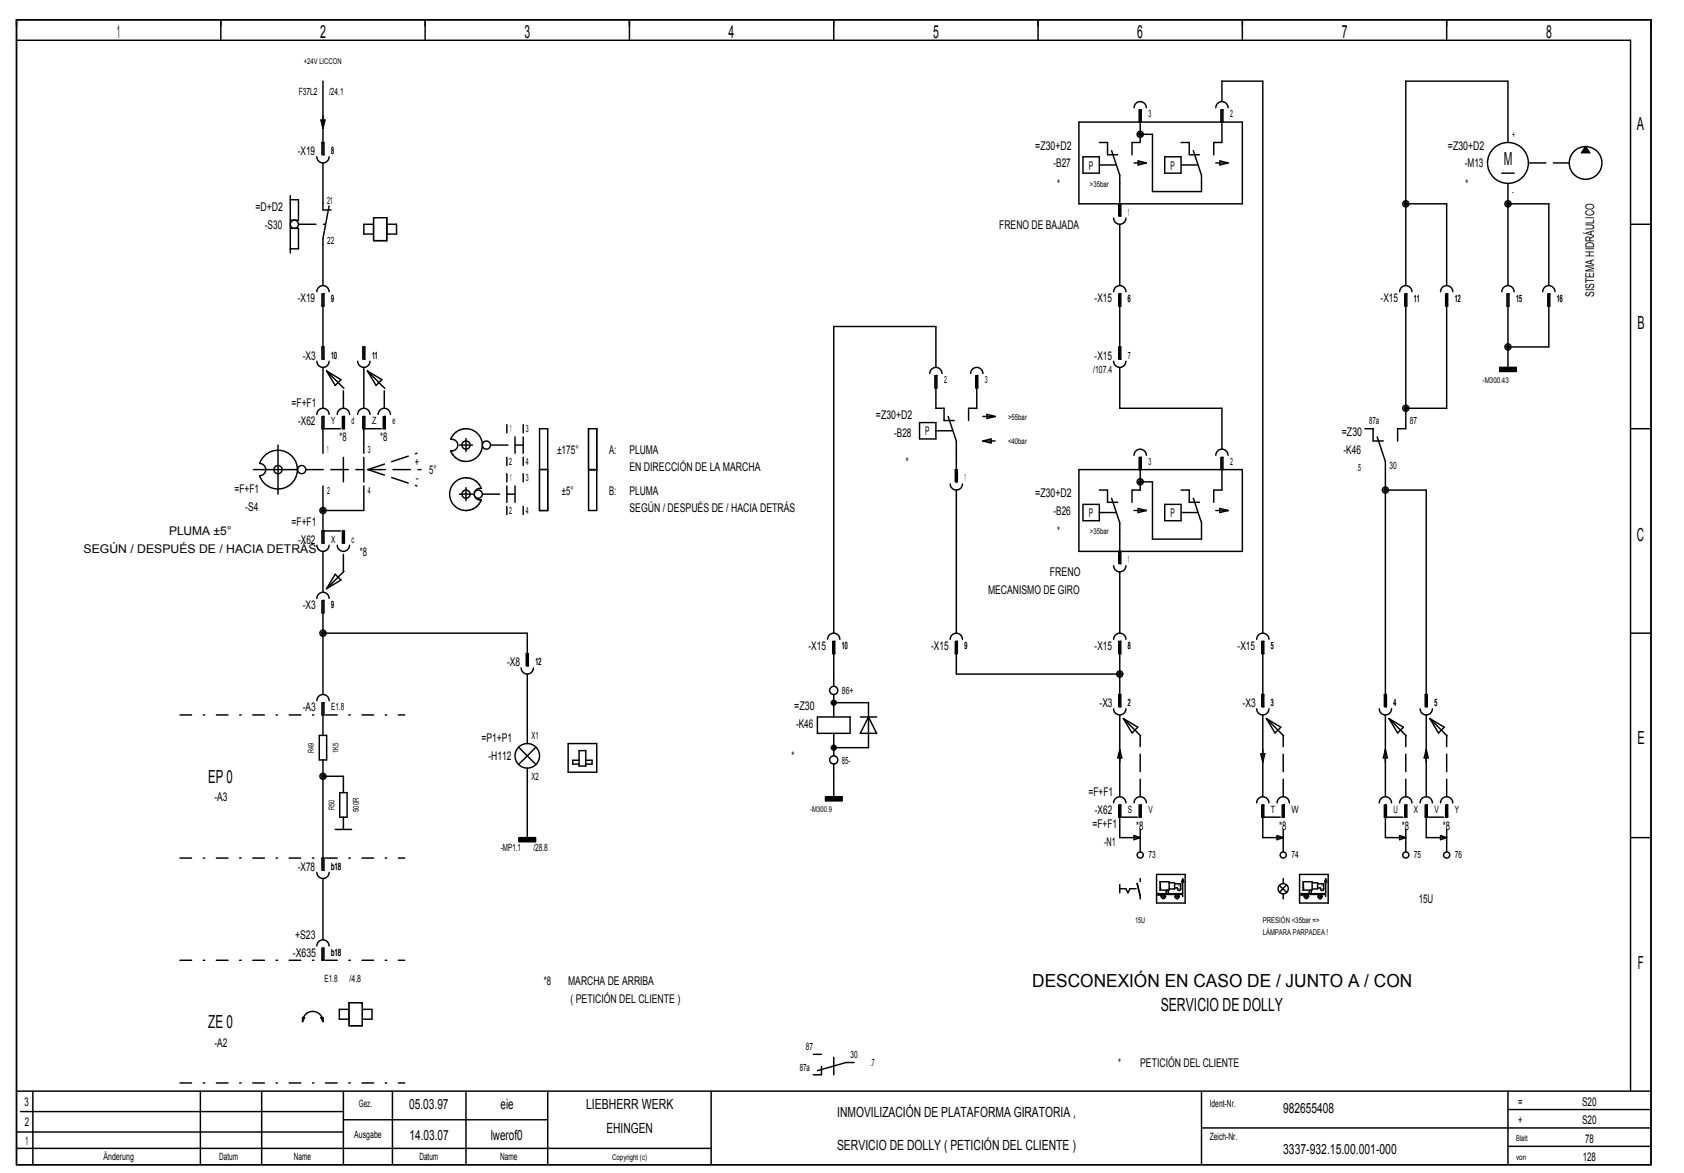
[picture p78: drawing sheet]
<svg xmlns="http://www.w3.org/2000/svg" width="408mm" height="284mm" viewBox="0 0 408 284" stroke-linecap="round" stroke-linejoin="round" font-family="sans-serif">
<defs><g id="words">
<g font-size="4.4">
<text x="28.4" y="9.3">1</text>
<text x="77.5" y="9.3">2</text>
<text x="127.1" y="9.3">3</text>
<text x="176.5" y="9.3">4</text>
<text x="226.1" y="9.3">5</text>
<text x="275.5" y="9.3">6</text>
<text x="325.1" y="9.3">7</text>
<text x="374.6" y="9.3">8</text>
<text x="396.6" y="31.6">A</text>
<text x="364.3" y="40">M</text>
<text x="396.7" y="79.6">B</text>
<text x="396.6" y="131.1">C</text>
<text x="396.7" y="180.1">E</text>
<text x="50.4" y="189.5">EP 0</text>
<text x="250.1" y="239">DESCONEXIÓN EN CASO DE / JUNTO A / CON</text>
<text x="396.8" y="234.5">F</text>
<text x="281.2" y="244.9">SERVICIO DE DOLLY</text>
<text x="50.4" y="248.9">ZE 0</text>
</g>
<g font-size="3.4">
<text x="99.2" y="268.5">05.03.97</text>
<text x="121.3" y="268.5">eie</text>
<text x="142" y="268.5">LIEBHERR WERK</text>
<text x="310.9" y="269.5">982655408</text>
<text x="99.2" y="275.9">14.03.07</text>
<text x="118.9" y="275.9">lwerof0</text>
<text x="146.9" y="274.4">EHINGEN</text>
<text x="202.8" y="270.4">INMOVILIZACIÓN DE PLATAFORMA GIRATORIA ,</text>
<text x="202.8" y="278.4">SERVICIO DE DOLLY ( PETICIÓN DEL CLIENTE )</text>
<text x="310.9" y="279.4">3337­932.15.00.001­000</text>
</g>
<g font-size="2.9">
<text x="72.1" y="37.6">­X19</text>
<text x="250.8" y="36.2">=Z30+D2</text>
<text x="255.2" y="40.5">­B27</text>
<text x="263.8" y="41">P</text>
<text x="283.6" y="41">P</text>
<text x="350.8" y="36.2">=Z30+D2</text>
<text x="354.9" y="40.5">­M13</text>
<text x="256.1" y="45.5">*</text>
<text x="355.1" y="45.5">*</text>
<text x="61.9" y="51.1">=D+D2</text>
<text x="64.2" y="55.4">­S30</text>
<text x="242.1" y="55.4">FRENO DE BAJADA</text>
<text x="386.2" y="71.9" transform="rotate(-90 386.2 71.9)">SISTEMA HIDRÁULICO</text>
<text x="72.1" y="73.2">­X19</text>
<text x="265.2" y="73.2">­X15</text>
<text x="334.5" y="73.2">­X15</text>
<text x="73.4" y="87.1">­X3</text>
<text x="265.2" y="87.1">­X15</text>
<text x="70.7" y="98.6">=F+F1</text>
<text x="212.2" y="101.6">=Z30+D2</text>
<text x="72.2" y="102.9">­X62</text>
<text x="82.2" y="106.9">*8</text>
<text x="92.1" y="106.9">*8</text>
<text x="216.6" y="105.9">­B28</text>
<text x="224.2" y="105.4">P</text>
<text x="325.1" y="105.5">=Z30</text>
<text x="100.5" y="112.8">+</text>
<text x="135" y="109.8">±175°</text>
<text x="147.6" y="109.8">A:</text>
<text x="152.5" y="109.8">PLUMA</text>
<text x="219.5" y="112.8">*</text>
<text x="325.5" y="109.8">­K46</text>
<text x="56.8" y="119.4">=F+F1</text>
<text x="100.7" y="116.8">­</text>
<text x="104" y="114.8">5°</text>
<text x="136.2" y="119.7">±5°</text>
<text x="147.6" y="119.7">B:</text>
<text x="152.5" y="114.1">EN DIRECCIÓN DE LA MARCHA</text>
<text x="152.5" y="119.7">PLUMA</text>
<text x="59.4" y="123.7">­S4</text>
<text x="152.5" y="124">SEGÚN / DESPUÉS DE / HACIA DETRÁS</text>
<text x="250.8" y="120.4">=Z30+D2</text>
<text x="255.2" y="124.7">­B26</text>
<text x="263.8" y="125.2">P</text>
<text x="283.6" y="125.2">P</text>
<text x="40.9" y="129.6">PLUMA ±5°</text>
<text x="70.7" y="127.3">=F+F1</text>
<text x="72.2" y="131.6">­X62</text>
<text x="256.1" y="129.6">*</text>
<text x="20.3" y="133.9">SEGÚN / DESPUÉS DE / HACIA DETRÁS</text>
<text x="87.2" y="134.6">*8</text>
<text x="239.4" y="143.8">MECANISMO DE GIRO</text>
<text x="254.4" y="139.5">FRENO</text>
<text x="73.4" y="147.5">­X3</text>
<text x="122.9" y="161.3">­X8</text>
<text x="195.9" y="157.4">­X15</text>
<text x="225.6" y="157.4">­X15</text>
<text x="265.2" y="157.4">­X15</text>
<text x="299.8" y="157.4">­X15</text>
<text x="73.4" y="172.2">­A3</text>
<text x="192.4" y="171.8">=Z30</text>
<text x="266.4" y="171.2">­X3</text>
<text x="301.1" y="171.2">­X3</text>
<text x="116.7" y="179.8">=P1+P1</text>
<text x="192.9" y="176.2">­K46</text>
<text x="118.3" y="184.1">­H112</text>
<text x="191.7" y="184.1">*</text>
<text x="51.9" y="194">­A3</text>
<text x="263.7" y="192.6">=F+F1</text>
<text x="265.3" y="197">­X62</text>
<text x="264.7" y="200.6">=F+F1</text>
<text x="275.3" y="200.9">*8</text>
<text x="309.9" y="200.9">*8</text>
<text x="339.6" y="200.9">*8</text>
<text x="349.5" y="200.9">*8</text>
<text x="267.5" y="204.9">­N1</text>
<text x="72.1" y="210.8">­X78</text>
<text x="343.7" y="218.7">15U</text>
<text x="71.5" y="227.3">+S23</text>
<text x="70.9" y="231.6">­X635</text>
<text x="131.7" y="238.5">*8</text>
<text x="137.7" y="238.5">MARCHA DE ARRIBA</text>
<text x="138.2" y="242.8">( PETICIÓN DEL CLIENTE )</text>
<text x="52" y="253.4">­A2</text>
<text x="270.9" y="258.3">*</text>
<text x="276.3" y="258.3">PETICIÓN DEL CLIENTE</text>
<text x="5.9" y="267.8">3</text>
<text x="367.8" y="267.8">=</text>
<text x="383.3" y="267.8">S20</text>
<text x="6" y="272.7">2</text>
<text x="367.8" y="272.2">+</text>
<text x="383.3" y="272.2">S20</text>
<text x="6.2" y="277.2">1</text>
<text x="383.5" y="281.1">128</text>
<text x="384" y="276.7">78</text>
</g>
<g font-size="2.4">
<text x="72.4" y="23">F37L2</text>
<text x="79.7" y="23">/24.1</text>
<text x="278.2" y="28.4">3</text>
<text x="298" y="28.4">2</text>
<text x="366.3" y="33.5">+</text>
<text x="80.2" y="37.4">8</text>
<text x="366.3" y="47.2">­</text>
<text x="79.2" y="49.3">21</text>
<text x="273.3" y="52.2">1</text>
<text x="79.2" y="59.1">22</text>
<text x="80.2" y="73">9</text>
<text x="273.3" y="73">6</text>
<text x="342.6" y="73">11</text>
<text x="352.5" y="73">12</text>
<text x="367.3" y="73">15</text>
<text x="377.2" y="73">16</text>
<text x="80.2" y="86.9">10</text>
<text x="90.1" y="86.9">11</text>
<text x="273.3" y="86.9">7</text>
<text x="228.7" y="92.8">2</text>
<text x="238.6" y="92.8">3</text>
<text x="264.9" y="90.3">/107.4</text>
<text x="80.2" y="102.7">Y</text>
<text x="85.2" y="102.7">d</text>
<text x="90.1" y="102.7">Z</text>
<text x="95.1" y="102.7">e</text>
<text x="123.6" y="104.7">1</text>
<text x="127.4" y="104.7">3</text>
<text x="331.7" y="102.8">87a</text>
<text x="341.6" y="102.8">87</text>
<text x="79.2" y="109.6">1</text>
<text x="89.1" y="109.6">3</text>
<text x="123.4" y="112.6">2</text>
<text x="127.4" y="112.6">4</text>
<text x="278.2" y="112.6">3</text>
<text x="298" y="112.6">2</text>
<text x="328.7" y="114">.5</text>
<text x="336.6" y="113.6">30</text>
<text x="79.2" y="119.5">2</text>
<text x="89.1" y="119.5">4</text>
<text x="123.6" y="116.6">1</text>
<text x="127.4" y="116.6">3</text>
<text x="233.7" y="116.6">1</text>
<text x="123.4" y="124.5">2</text>
<text x="127.4" y="124.5">4</text>
<text x="80.2" y="131.4">X</text>
<text x="85.2" y="131.4">c</text>
<text x="273.3" y="136.4">1</text>
<text x="80.2" y="147.2">9</text>
<text x="129.7" y="161.1">12</text>
<text x="204" y="157.1">10</text>
<text x="233.7" y="157.1">9</text>
<text x="273.3" y="157.1">8</text>
<text x="307.9" y="157.1">5</text>
<text x="80.2" y="172">E1.8</text>
<text x="204" y="168">86+</text>
<text x="273.3" y="171">2</text>
<text x="307.9" y="171">3</text>
<text x="337.6" y="171">4</text>
<text x="347.5" y="171">5</text>
<text x="128.7" y="178.9">X1</text>
<text x="204" y="184.9">85­</text>
<text x="128.7" y="188.8">X2</text>
<text x="273.3" y="196.7">S</text>
<text x="278.2" y="196.7">V</text>
<text x="307.9" y="196.7">T</text>
<text x="312.9" y="196.7">W</text>
<text x="337.6" y="196.7">U</text>
<text x="342.6" y="196.7">X</text>
<text x="347.5" y="196.7">V</text>
<text x="352.5" y="196.7">Y</text>
<text x="121.3" y="206.2">­MP1.1</text>
<text x="129.2" y="206.2">/28.8</text>
<text x="278.2" y="207.6">73</text>
<text x="312.9" y="207.6">74</text>
<text x="342.6" y="207.6">75</text>
<text x="352.5" y="207.6">76</text>
<text x="80.2" y="210.6">b18</text>
<text x="80.2" y="231.4">b18</text>
<text x="78.6" y="237.8">E1.8</text>
<text x="84.7" y="237.8">/4.8</text>
<text x="195.2" y="254.2">87</text>
<text x="206.1" y="256.2">30</text>
<text x="193.8" y="259.2">87a</text>
<text x="210.9" y="258.1">.7</text>
<text x="87" y="268">Gez.</text>
<text x="293.1" y="268">Ident­Nr.</text>
<text x="85.8" y="275.5">Ausgabe</text>
<text x="293.1" y="275.9">Zeich­Nr.</text>
<text x="25.1" y="280.9">Änderung</text>
<text x="53.1" y="280.9">Datum</text>
<text x="71.2" y="280.9">Name</text>
<text x="101.6" y="280.9">Datum</text>
<text x="121.2" y="280.9">Name</text>
</g>
<g font-size="1.9">
<text x="73.6" y="15.5">+24V LICCON</text>
<text x="264" y="45.2">&gt;35bar</text>
<text x="359.2" y="92.7">­M300.43</text>
<text x="244.2" y="101.6">&gt;55bar</text>
<text x="244.2" y="107.6">&lt;40bar</text>
<text x="264" y="129.3">&gt;35bar</text>
<text x="76.1" y="182.3" transform="rotate(-90 76.1 182.3)">R49</text>
<text x="82" y="182.3" transform="rotate(-90 82 182.3)">1K5</text>
<text x="81" y="196.2" transform="rotate(-90 81 196.2)">R50</text>
<text x="87" y="196.6" transform="rotate(-90 87 196.6)">500R</text>
<text x="196.3" y="196.7">­M300.9</text>
<text x="275" y="223.4">15U</text>
<text x="305.9" y="223.4">PRESIÓN &lt;35bar =&gt;</text>
<text x="305.9" y="226.4">LÁMPARA PARPADEA !</text>
<text x="148.3" y="280.8">Copyright (c)</text>
<text x="367.3" y="280.8">von</text>
<text x="367.3" y="276.4">Blatt</text>
</g>
</g></defs>
<g fill="none" stroke="#000" stroke-width=".35">
<path d="M70.3 49.3v11.9M70.3 55.3h2v4.9h-2M78.2 49.3v1.5h2M79.7 49.8l-1.5 8v1.4M88.1 54.3h8v2.4h-8zM90.5 52.7h3.2v5.6h-3.2z"/>
<circle cx="71.3" cy="54.3" r=".99"/>
</g>
<path d="M72.3 54.3h6.4" fill="none" stroke="#000" stroke-width=".35" stroke-dasharray="4.2 1.8"/>
<path d="M90.5 52.7h3.2v5.6h-3.2z" fill-rule="evenodd" fill="#fff" stroke="#000" stroke-width=".35"/>
<g fill="none" stroke="#000" stroke-width=".35">
<path d="M76.8 38a1.49 1.49 0 0 0 1.5 1.4 1.49 1.49 0 0 0 1.4-1.4M77.8 29.1h.9l-.5 1.9zM78.2 34.5v3h.3v-3h-.5v3M78.2 28.1v2.9M76.8 70.6a1.49 1.49 0 0 1 1.5-1.5 1.49 1.49 0 0 1 1.4 1.5M78 71.1v3h.5v-3h-.3v3M77.4 178h1.7v6h-1.7zM82.3 191.9h1.8v5.9h-1.8zM81.2 200.8h4M73.3 247.3a2.48 2.48 0 0 1 2.5-2.4 2.48 2.48 0 0 1 2.4 2.4M73.3 246.4h.5l-.5 .9zM77.8 246.4h.4v.9z"/>
<path d="M82.2 244.4h7.9v2.4h-7.9zM84.6 242.8h3.2v5.5h-3.2z"/>
<circle cx="78.2" cy="187.9" r=".74"/>
<circle cx="78.2" cy="187.9" r=".37"/>
</g>
<path d="M84.6 242.8h3.2v5.5h-3.2z" fill-rule="evenodd" fill="#fff" stroke="#000" stroke-width=".35"/>
<g fill="none" stroke="#000" stroke-width=".35">
<path d="M261.4 29.5h39.6v19.8h-39.6zM262.4 38h3.9v3.9h-3.9zM266.3 34.5h2v3h2.5M269.3 36.5l2 5.9v2M274.8 26.1a1.48 1.48 0 0 1 1.4-1.5 1.48 1.48 0 0 1 1.5 1.5M274.8 39.4h2.9M275.8 39l1.9 .4-1.9 .5zM276 26.6v2.9M276.3 34.5h-2v3M276.3 29.5v-2.9h.2v2.9M282.2 38h4v3.9h-4zM286.2 34.5h1.9v3h2.5"/>
<path d="M289.1 36.5l2 5.9v2M294.6 26.1a1.48 1.48 0 0 1 1.5-1.5 1.48 1.48 0 0 1 1.4 1.5M294.6 39.4h2.9M295.6 39l1.9 .4-1.9 .5zM295.8 26.6v2.9M296.1 34.5h-2v3M296.1 29.5v-2.9h.2v2.9M269.8 52.8a1.48 1.48 0 0 0 1.5 1.5 1.48 1.48 0 0 0 1.5-1.5M271.1 49.3v3M271.3 49.3v3h.2v-3M363.9 41.9h2.9M269.8 70.6a1.48 1.48 0 0 1 1.5-1.5 1.48 1.48 0 0 1 1.5 1.5"/>
<path d="M271.1 71.1v3h.4v-3h-.2v3M339.1 70.6a1.49 1.49 0 0 1 1.5-1.5 1.49 1.49 0 0 1 1.5 1.5M340.4 71.1v3h.4v-3h-.2v3M349 70.6a1.48 1.48 0 0 1 1.5-1.5 1.48 1.48 0 0 1 1.5 1.5M350.3 71.1v3h.4v-3h-.2v3M363.9 70.6a1.48 1.48 0 0 1 1.4-1.5 1.48 1.48 0 0 1 1.5 1.5M365.1 71.1v3h.5v-3h-.2v3M373.8 70.6a1.48 1.48 0 0 1 1.4-1.5 1.48 1.48 0 0 1 1.5 1.5M375 71.1v3h.5v-3h-.2v3M76.8 87.5a1.49 1.49 0 0 0 1.5 1.4 1.49 1.49 0 0 0 1.4-1.4M78.2 84v3h.3v-3h-.5v3M79.1 89.8l4.2 4.2"/>
<path d="M79.1 89.8l3.5 2.1-1.4 1.4zM86.7 87.5a1.49 1.49 0 0 0 1.5 1.4 1.49 1.49 0 0 0 1.4-1.4M88.1 84v3h.3v-3h-.5v3M89 89.8l4.2 4.2M89 89.8l3.5 2.1-1.4 1.4zM225.3 90.4a1.48 1.48 0 0 1 1.5-1.5 1.48 1.48 0 0 1 1.4 1.5M226.5 90.9v3h.5v-3h-.2v3M226.8 98.8h1.9v3h2.5M235.2 90.4a1.49 1.49 0 0 1 1.4-1.5 1.49 1.49 0 0 1 1.5 1.5M236.4 90.9v3h.5v-3h-.2v3M236.7 98.8h-2v3M269.8 87.5a1.48 1.48 0 0 0 1.5 1.4 1.48 1.48 0 0 0 1.5-1.4"/>
<path d="M271.3 84v3h.2v-3h-.4v3M363.4 88.9h3.9v1h-3.9zM363.4 89.8h3.9M363.4 89.7h3.9M363.4 89.6h3.9M363.4 89.5h3.9M363.4 89.4h3.9M363.4 89.3h3.9M363.4 89.2h3.9M363.4 89.1h3.9M363.4 89h3.9M61.4 113.7h10.7"/>
<path d="M63.8 110.6a4.7 4.7 0 0 1 7.2 .2 4.7 4.7 0 0 1-1.4 7 4.7 4.7 0 0 1-6.7-2.6 1.48 1.48 0 0 0 1.5-1.5 1.48 1.48 0 0 0-1.5-1.5zM67.4 107.8v11.8M76.8 100.3a1.49 1.49 0 0 1 1.5-1.5 1.49 1.49 0 0 1 1.4 1.5M78 100.8v3h.5v-3h-.3v8.9M78.2 117.7v13.8h.3v-3h-.5v3M81.7 100.3a1.49 1.49 0 0 1 1.5-1.5 1.49 1.49 0 0 1 1.5 1.5M83 100.8v3h.4v-3h-.2v3M83.2 110.7v6M86.7 100.3a1.49 1.49 0 0 1 1.5-1.5 1.49 1.49 0 0 1 1.4 1.5M87.9 100.8v3h.5v-3h-.3v8.9M88.1 110.7v6M88.1 117.7v5.9h-9.9"/>
<path d="M91.6 100.3a1.48 1.48 0 0 1 1.5-1.5 1.48 1.48 0 0 1 1.5 1.5M92.9 100.8v3h.4v-3h-.2v3M130.7 103.8h2v19.8h-2zM130.7 113.7h2M222.8 102.3h4v4h-4zM229.7 100.8l2 6v1.9M230.2 117.2a1.48 1.48 0 0 0 1.5 1.4 1.48 1.48 0 0 0 1.5-1.4M231.7 113.7v3h.2v-3h-.4v3M238.1 100.8h3M238.1 106.8h3M238.1 106.8l2-.5v1zM239.1 100.3l2 .5-2 .5z"/>
<path d="M261.4 113.7h39.6v19.8h-39.6zM266.3 118.6h2v3h2.5M274.8 110.2a1.48 1.48 0 0 1 1.4-1.5 1.48 1.48 0 0 1 1.5 1.5M276 110.7v3M276.3 118.6h-2v3M276.3 113.7v-3h.2v3M286.2 118.6h1.9v3h2.5M294.6 110.2a1.48 1.48 0 0 1 1.5-1.5 1.48 1.48 0 0 1 1.4 1.5M295.8 110.7v3M296.1 118.6h-2v3M296.1 113.7v-3h.2v3M330.7 103.8h2v3h2.5"/>
<path d="M333.7 105.8l1.9 5.9v2M340.6 103.8h-2v3M76.8 132a1.49 1.49 0 0 0 1.5 1.5 1.49 1.49 0 0 0 1.4-1.5M81.2 139l1.4 1.4-3.5 2.1zM81.7 132a1.49 1.49 0 0 0 1.5 1.5 1.49 1.49 0 0 0 1.5-1.5M83.2 128.5v3h.2v-3h-.4v3M83.3 138.3l-4.2 4.2M262.4 122.1h3.9v4h-3.9zM269.3 120.6l2 6v1.9M269.8 137a1.48 1.48 0 0 0 1.5 1.4 1.48 1.48 0 0 0 1.5-1.4M271.1 133.5v3M271.3 133.5v3h.2v-3"/>
<path d="M274.8 123.6h2.9M275.8 123.1l1.9 .5-1.9 .5zM282.2 122.1h4v4h-4zM289.1 120.6l2 6v1.9M294.6 123.6h2.9M295.6 123.1l1.9 .5-1.9 .5zM76.8 144.9a1.49 1.49 0 0 1 1.5-1.5 1.49 1.49 0 0 1 1.4 1.5M78 145.4v2.9h.5v-2.9h-.3v2.9M127.8 158.2v3h.2v-3h-.5v3M200.5 154.8a1.49 1.49 0 0 1 1.5-1.5 1.49 1.49 0 0 1 1.5 1.5M201.8 155.3v2.9h.4v-2.9h-.2v2.9M230.2 154.8a1.48 1.48 0 0 1 1.5-1.5 1.48 1.48 0 0 1 1.5 1.5"/>
<path d="M231.5 155.3v2.9h.4v-2.9h-.2v2.9M269.8 154.8a1.48 1.48 0 0 1 1.5-1.5 1.48 1.48 0 0 1 1.5 1.5M271.1 155.3v2.9h.4v-2.9h-.2v2.9M304.5 154.8a1.48 1.48 0 0 1 1.5-1.5 1.48 1.48 0 0 1 1.4 1.5M305.7 155.3v2.9h.5v-2.9h-.3v2.9M76.8 169.6a1.49 1.49 0 0 1 1.5-1.5 1.49 1.49 0 0 1 1.4 1.5M78 170.1v3h.5v-3h-.3v3M126.3 161.7a1.48 1.48 0 0 0 1.4 1.5 1.48 1.48 0 0 0 1.5-1.5M127.8 178v2M198 173.6h8v4h-8zM202 170.1h8.4v10.9h-8.4M202 163.2v3"/>
<path d="M202 168.1v5.5M202 177.6v5.4M208.4 173.6h4M210.4 173.6l2 4h-4zM269.8 171.6a1.48 1.48 0 0 0 1.5 1.5 1.48 1.48 0 0 0 1.5-1.5M271.3 168.1v3h.2v-3h-.4v3M272.2 174l4.2 4.2M272.2 174l3.5 2.1-1.4 1.4zM304.5 171.6a1.48 1.48 0 0 0 1.5 1.5 1.48 1.48 0 0 0 1.4-1.5M305.9 168.1v3h.3v-3h-.5v3M306.8 174l4.2 4.2M306.8 174l3.5 2.1-1.4 1.4z"/>
<path d="M334.2 171.6a1.49 1.49 0 0 0 1.5 1.5 1.49 1.49 0 0 0 1.4-1.5M335.6 168.1v3h.3v-3h-.5v3M336.5 174l4.2 4.2M336.5 174l3.5 2.1-1.4 1.4zM344.1 171.6a1.48 1.48 0 0 0 1.5 1.5 1.48 1.48 0 0 0 1.4-1.5M345.5 168.1v3h.3v-3h-.5v3M346.4 174l4.2 4.2M346.4 174l3.5 2.1-1.4 1.4zM125.7 180.9l4.1 4.2M127.8 186v1.9M129.8 180.9l-4.1 4.2M200 192.9h4v1h-4z"/>
<path d="M200 193.8h4M200 193.7h4M200 193.6h4M200 193.5h4M200 193.4h4M200 193.3h4M200 193.2h4M200 193.1h4M200 193h4M202 185v2.9M269.8 194.4a1.48 1.48 0 0 1 1.5-1.5 1.48 1.48 0 0 1 1.5 1.5M271.1 194.9v2.9h.4v-2.9h-.2v7.9h5"/>
<path d="M271.3 181.5v3M271.3 181.5l.5 2h-1zM274.8 194.4a1.48 1.48 0 0 1 1.4-1.5 1.48 1.48 0 0 1 1.5 1.5M276 194.9v2.9h.5v-2.9h-.2v2.9M304.5 194.4a1.48 1.48 0 0 1 1.5-1.5 1.48 1.48 0 0 1 1.4 1.5M305.5 182.5h.9l-.5 2zM305.7 194.9v2.9h.5v-2.9h-.3v7.9h5M305.9 181.5v3M309.4 194.4a1.48 1.48 0 0 1 1.5-1.5 1.48 1.48 0 0 1 1.5 1.5M310.7 194.9v2.9h.4v-2.9h-.2v2.9M334.2 194.4a1.49 1.49 0 0 1 1.5-1.5 1.49 1.49 0 0 1 1.4 1.5M335.4 194.9v2.9h.5v-2.9h-.3v7.9h5"/>
<path d="M335.6 181.5v3M335.6 181.5l.5 2h-.9zM339.1 194.4a1.49 1.49 0 0 1 1.5-1.5 1.49 1.49 0 0 1 1.5 1.5M340.4 194.9v2.9h.4v-2.9h-.2v2.9M344.1 194.4a1.48 1.48 0 0 1 1.5-1.5 1.48 1.48 0 0 1 1.4 1.5M345.3 194.9v2.9h.5v-2.9h-.3v7.9h5M345.5 181.5v3M345.5 181.5l.5 2h-.9zM349 194.4a1.48 1.48 0 0 1 1.5-1.5 1.48 1.48 0 0 1 1.5 1.5M350.3 194.9v2.9h.4v-2.9h-.2v2.9M76.8 211.2a1.49 1.49 0 0 0 1.5 1.5 1.49 1.49 0 0 0 1.4-1.5M78.2 207.7v3h.3v-3h-.5v3"/>
<path d="M125.8 202.8h3.9v1h-3.9zM125.8 203.7h3.9M125.8 203.6h3.9M125.8 203.5h3.9M125.8 203.4h3.9M125.8 203.3h3.9M125.8 203.2h3.9M125.8 203.1h3.9M125.8 203h3.9M125.8 202.9h3.9M271.3 214.2v2M272.8 215.2l.5 1 .5-1"/>
<path d="M274.8 202.3l1.5 .5-1.5 .5zM275.5 213.9l.8 3v.7M276.3 200.8v5.5M276.3 212.7v.7M309.4 202.3l1.5 .5-1.5 .5zM310 214.4l1.7 1.7M310.9 200.8v5.5M310.9 212.7v1.2M310.9 216.4v1.2M311.7 214.2l-1.7 1.8M339.1 202.3l1.5 .5-1.5 .5zM340.6 200.8v5.5"/>
<path d="M349 202.3l1.5 .5-1.5 .5zM350.5 200.8v5.5M76.8 229a1.49 1.49 0 0 1 1.5-1.5 1.49 1.49 0 0 1 1.4 1.5M78 229.5v3h.5v-3h-.3v3"/>
<circle cx="276.2" cy="32.5" r=".74"/>
<circle cx="276.2" cy="32.5" r=".37"/>
<circle cx="365.3" cy="39.4" r="5"/>
<circle cx="340.6" cy="49.3" r=".74"/>
<circle cx="340.6" cy="49.3" r=".37"/>
<circle cx="365.3" cy="49.3" r=".74"/>
<circle cx="365.3" cy="49.3" r=".37"/>
<circle cx="340.6" cy="98.8" r=".74"/>
<circle cx="340.6" cy="98.8" r=".37"/>
<circle cx="365.3" cy="84" r=".74"/>
<circle cx="365.3" cy="84" r=".37"/>
<circle cx="67.4" cy="113.7" r=".99"/>
<circle cx="73.1" cy="113.7" r=".99"/>
<circle cx="276.2" cy="116.7" r=".74"/>
<circle cx="276.2" cy="116.7" r=".37"/>
<circle cx="335.6" cy="118.6" r=".74"/>
<circle cx="335.6" cy="118.6" r=".37"/>
<circle cx="78.2" cy="123.6" r=".74"/>
<circle cx="78.2" cy="123.6" r=".37"/>
<circle cx="78.2" cy="153.3" r=".74"/>
<circle cx="78.2" cy="153.3" r=".37"/>
<circle cx="202" cy="167.2" r=".99"/>
<circle cx="202" cy="170.1" r=".59"/>
<circle cx="202" cy="170.1" r=".3"/>
<circle cx="271.3" cy="163.2" r=".37"/>
<circle cx="271.3" cy="163.2" r=".74"/>
<circle cx="127.7" cy="183" r="2.97"/>
<circle cx="202" cy="184" r=".99"/>
<circle cx="202" cy="181" r=".59"/>
<circle cx="202" cy="181" r=".3"/>
<circle cx="276.2" cy="207" r=".74"/>
<circle cx="310.9" cy="215.2" r="1.24"/>
<circle cx="310.9" cy="207" r=".74"/>
<circle cx="340.6" cy="207" r=".74"/>
<circle cx="350.5" cy="207" r=".74"/>
</g>
<path d="M266.3 39.9h4M286.2 39.9h3.9M74.1 113.7h14M89.1 113.7h12.9M89.1 113.7l11.9 4M89.1 113.7l11.9-4M226.8 104.3h3.9M266.3 124.1h4M286.2 124.1h3.9M271.3 215.2h1.5M273.8 215.2h1.5" fill="none" stroke="#000" stroke-width=".35" stroke-dasharray="4.2 1.8"/>
<path d="M130.7 113.7h2v9.9h-2z" fill-rule="evenodd" fill="#fff" stroke="#000" stroke-width=".35"/>
<path d="M142.6 103.8h2v9.9h-2z" fill="none" stroke="#000" stroke-width=".35"/>
<path d="M142.6 103.8h2v9.9h-2z" fill-rule="evenodd" fill="#fff" stroke="#000" stroke-width=".35"/>
<g fill="none" stroke="#000" stroke-width=".35">
<path d="M4 4.8h396v277.2h-396zM4 9.7h391.1v254.5M53.5 4.8v4.9M78.2 19.6v14.9M103 4.8v4.9M152.5 4.8v4.9M202 4.8v4.9M251.5 4.8v4.9M301 4.8v4.9M350.5 4.8v4.9M78.2 39.4v9.9M276.3 29.5v5"/>
<path d="M276.3 32.5h2.9v13.9h11.9v-2M296.1 24.6v-5h9.8v133.7M296.1 29.5v5M365.4 34.5v-14.9h-24.8v49.5M384.2 35.5l1 1.5h-2zM384.2 35.8l.6 1h-1.2zM384.2 36.1l.3 .5h-.6zM70.3 47.4v1.9M70.3 48.4h2v4.9h-2M78.2 59.2v9.9M271.3 44.4v4.9M271.3 54.3v14.8"/>
<path d="M340.6 49.3h9.9v19.8M365.4 44.4v24.7M365.4 49.3h9.9v19.8M395.1 54.3h4.9M78.2 74.1v9.9M271.3 74.1v9.9M340.6 74.1v29.7M350.5 74.1v24.7h-9.9M365.4 74.1v14.8M375.3 74.1v9.9h-9.9M78.2 88.9v9.9M88.1 88.9v9.9"/>
<path d="M226.8 88.9v-9.9h-24.8v74.3M226.8 93.9v4.9M236.7 93.9v4.9M271.3 88.9v9.9h24.8v9.9M109.5 109.1h-.3a3.9 3.9 0 0 0 3.7 2.6M111.3 119.6h3.2M111.3 107.8h3.2M112.8 103.8a4 4 0 0 1 4.1 3.9 4 4 0 0 1-4 4M112.9 115.7a4 4 0 0 0-4 4 4 4 0 0 0 4.1 3.9M112.9 103.8a3.9 3.9 0 0 0-3.7 2.6 1.4 1.4 0 0 1 1.7 1.2 1.4 1.4 0 0 1-1.4 1.5M112.9 106.2v3.1M112.9 118.1v3.1"/>
<path d="M112.9 115.7a3.9 3.9 0 0 1 3.7 2.6h-.3M116.3 118.3a1.4 1.4 0 0 0-1.4 1.5 1.4 1.4 0 0 0 1.7 1.2 3.9 3.9 0 0 1-3.7 2.6M122.8 102.8v2M122.8 110.7v2M122.8 114.7v2M122.8 117.7v3.9M124.8 105.8v3.9M124.8 117.7v3.9M126.8 102.8v2M126.8 105.8v3.9M126.8 110.7v2M126.8 114.7v2"/>
<path d="M142.6 113.7h2v9.9h-2zM231.7 108.7v5M231.7 118.6v34.7M276.3 113.7v4.9M276.3 116.7h2.9v13.8h11.9v-2M296.1 113.7v4.9M335.6 113.7v54.4M335.6 118.6h9.9v49.5M395.1 103.8h4.9M78.2 133.5v9.9M122.8 122.6v2M126.8 122.6v2"/>
<path d="M271.3 128.5v5M271.3 138.4v14.9M78.2 148.3v19.8M78.2 153.3h49.6v4.9M202 158.2v5M231.7 158.2v5h39.6M271.3 158.2v9.9M305.9 158.2v9.9M395.1 153.3h4.9M78.2 173.1v4.9M127.8 163.2v14.8M271.3 173.1v19.8"/>
<path d="M305.9 173.1v19.8M335.6 173.1v19.8M345.5 173.1v19.8M78.2 184v23.7M78.2 187.9h5v4M83.2 197.8v3M127.8 187.9v14.9M137.7 180h6.9v7h-6.9zM140.3 184.1h-1.5v.9h1.5M140.3 181.7h1.6v3.8h-1.6zM141.9 184.1h1.6v.9h-1.6M202 187.9v5"/>
<path d="M78.2 212.7v14.8M280.2 211.7h6.9v6.9h-6.9zM281 213.5h2.3v2h-2.3l.2-.4-.2-.3zM281.2 216.4v.3h-.7v-.3h5.9v.2h-5.4M282.5 216.4v-.6l.3-.3 .2 .3v.6M283.3 213.7h1.3v1.5h-1.3M284.6 214h1.5v1.2a.4 .4 0 0 1-.4 .4 .4 .4 0 0 1-.4-.4v-.2h-.7M286.5 212.8v4.3M286.5 212.8l.3 .7h-.5zM314.9 211.7h6.9v6.9h-6.9zM315.7 213.5h2.2v2h-2.2l.2-.4-.2-.3zM315.9 216.4v.3h-.7v-.3h5.9v.2h-5.4"/>
<path d="M317.2 216.4v-.6l.2-.3 .3 .3v.6M317.9 213.7h1.3v1.5h-1.3M319.2 214h1.5v1.2a.4 .4 0 0 1-.4 .4 .4 .4 0 0 1-.4-.4v-.2h-.7M321.2 212.8v4.3M321.2 212.8l.2 .7h-.5zM395.1 202.8h4.9M197 255.3h2M199 258.2v2h-2M206.9 257.2h-1.9l-7 2M4 278h168.3M4 274.1h79.2M4 264.2h396"/>
<path d="M5 269.1h78.2M8 264.2v17.8M48.5 264.2v17.8M63.4 264.2v17.8M83.2 264.2v17.8M83.2 271.1h49.5M95.1 264.2v17.8M112.9 264.2v17.8M132.7 264.2v17.8M172.3 264.2v17.8M291.1 264.2v17.8M291.1 273.1h108.9"/>
<path d="M365.4 264.2v17.8M365.4 277.5h34.6M365.4 268.6h34.6"/>
<circle cx="384.2" cy="39.4" r="4"/>
<circle cx="112.9" cy="107.8" r=".99"/>
<circle cx="112.9" cy="119.6" r=".99"/>
<circle cx="115.9" cy="119.6" r=".99"/>
<circle cx="117.8" cy="107.8" r=".99"/>
<circle cx="281.9" cy="217.1" r=".5"/>
<circle cx="285.2" cy="217.1" r=".5"/>
<circle cx="285.7" cy="215.2" r=".03"/>
<circle cx="285.7" cy="214.4" r=".04"/>
<circle cx="316.5" cy="217.1" r=".5"/>
<circle cx="319.8" cy="217.1" r=".5"/>
<circle cx="320.3" cy="215.2" r=".03"/>
<circle cx="320.3" cy="214.4" r=".04"/>
</g>
<g fill="none" stroke="#000" stroke-width=".35" stroke-dasharray="4.2 1.8">
<path d="M370.3 39.4h9.9M83.2 98.8v-4.9M93.1 98.8v-4.9M78.2 103.8h5M88.1 103.8h5M116.9 119.6h7.9M118.8 107.8h8M78.2 128.5h5M83.2 138.4v-4.9M271.3 197.8h5M276.3 192.9v-14.9M305.9 197.8h5"/>
<path d="M310.9 192.9v-14.9M335.6 197.8h5M340.6 192.9v-14.9M345.5 197.8h5M350.5 192.9v-14.9M202 260.2v-5.9"/>
</g>
<path d="M43.6 173.1h54.5M43.6 207.7h54.5M281.3 217.1h1.1M281.9 217.6v-1.1M284.6 217.1h1.2M285.2 217.7v-1.2M315.9 217.1h1.2M316.5 217.6v-1.1M319.3 217.1h1.1M319.8 217.7v-1.2M43.6 232.5h54.5M43.6 262.2h54.5" fill="none" stroke="#000" stroke-width=".35" stroke-dasharray="2.8 2.8 .4 2.8"/>
<use href="#words"/>
</svg>
